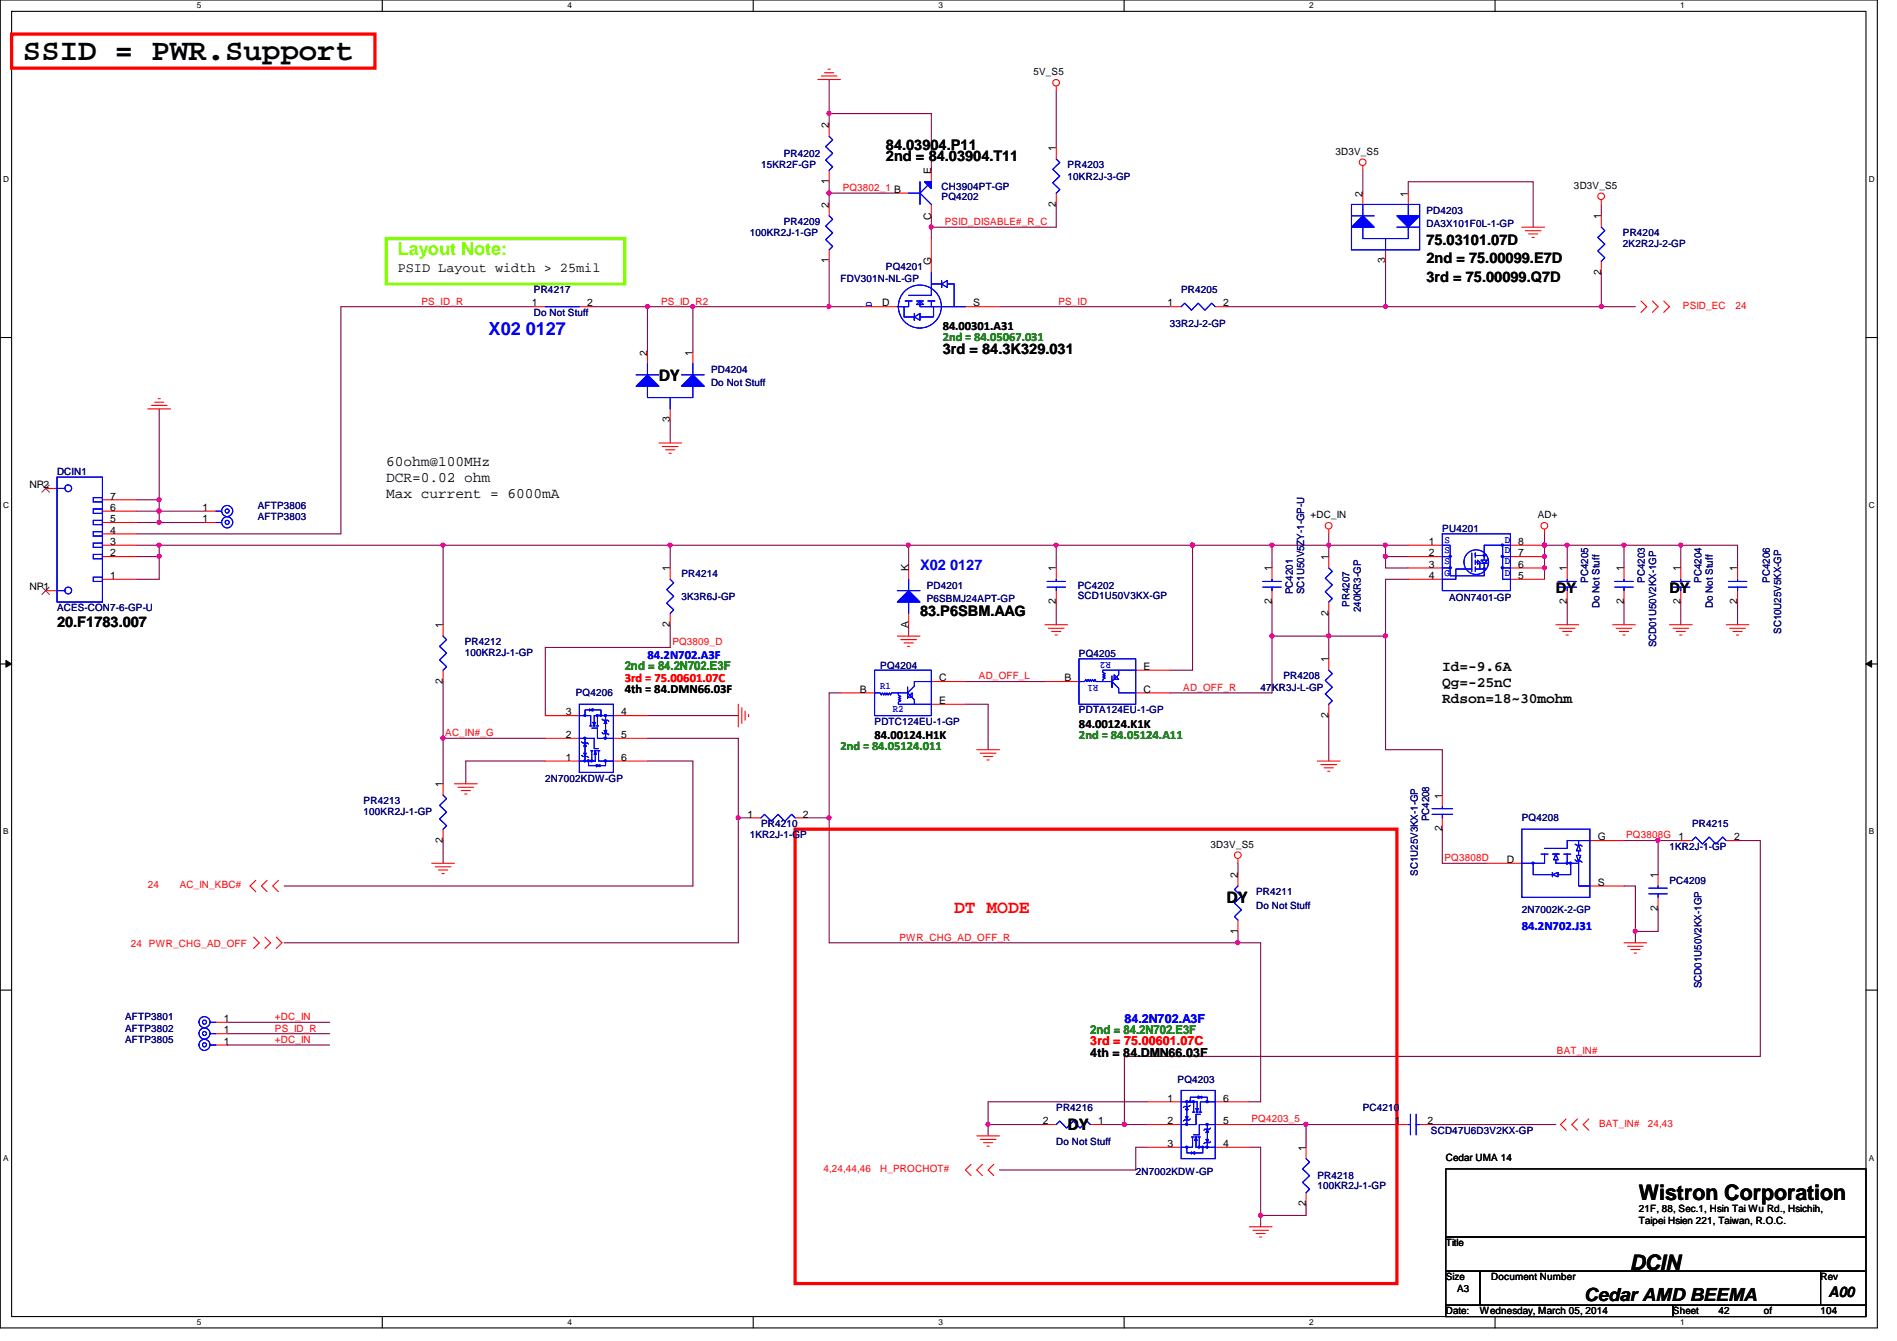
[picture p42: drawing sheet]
<svg xmlns="http://www.w3.org/2000/svg" width="297mm" height="210mm" viewBox="0 0 297 210" stroke-linecap="round" stroke-linejoin="round" font-family="sans-serif">
<defs><g id="words">
<text font-size="4.8" x="3.6" y="9.4">SSID = PWR.Support</text>
<g font-size="3.3">
<text x="256.6" y="187.9">Wistron Corporation</text>
<text x="255.2" y="198.8">DCIN</text>
</g>
<text font-size="2.8" fill="#80ff00" x="62.3" y="40">Layout Note:</text>
<text font-size="2.8" fill="#00f" x="76.5" y="52.4">X02 0127</text>
<g font-size="2.8">
<text x="103.2" y="59.6">DY</text>
<text x="192.1" y="141.4">DY</text>
<text x="167.2" y="177">DY</text>
<text x="248.1" y="203.7">Cedar AMD BEEMA</text>
</g>
<text font-size="2.8" fill="#f00" x="149.4" y="142.8">DT MODE</text>
<g font-size="2.3">
<text x="138.7" y="23.5">84.03904.P11</text>
<text x="138.7" y="25.2">2nd = 84.03904.T11</text>
<text x="223.3" y="38.4">75.03101.07D</text>
<text x="223.3" y="41.2">2nd = 75.00099.E7D</text>
<text x="223.3" y="44.1">3rd = 75.00099.Q7D</text>
<text x="147.6" y="55.5">3rd = 84.3K329.031</text>
<text x="60.5" y="73">60ohm@100MHz</text>
<text x="60.5" y="75.5">DCR=0.02 ohm</text>
<text x="60.5" y="78">Max current = 6000mA</text>
<text x="243.6" y="92.8">DY</text>
<text x="261.4" y="92.8">DY</text>
<text x="8.9" y="98.1">20.F1783.007</text>
<text x="144.1" y="96.4">83.P6SBM.AAG</text>
<text x="225.8" y="105">Id=-9.6A</text>
<text x="225.8" y="107.5">Qg=-25nC</text>
<text x="225.8" y="110.1">Rdson=18~30mohm</text>
<text x="286.3" y="203">A00</text>
</g>
<text font-size="2.3" fill="#00f" x="144.1" y="89.2">X02 0127</text>
<text font-size="2.1" x="62.3" y="42.5">PSID Layout width &gt; 25mil</text>
<g font-size="1.9">
<text x="147.6" y="51.6">84.00301.A31</text>
<text x="97.8" y="108.5">4th = 84.DMN66.03F</text>
<text x="168.9" y="113.9">84.00124.K1K</text>
<text x="136.9" y="115.7">84.00124.H1K</text>
<text x="170.7" y="165.4">4th = 84.DMN66.03F</text>
</g>
<g font-size="1.9" fill="#008000">
<text x="147.6" y="53.4">2nd = 84.05067.031</text>
<text x="97.8" y="104.9">2nd = 84.2N702.E3F</text>
<text x="131.6" y="117.4">2nd = 84.05124.011</text>
<text x="168.9" y="115.7">2nd = 84.05124.A11</text>
<text x="170.7" y="161.8">2nd = 84.2N702.E3F</text>
</g>
<g font-size="1.9" fill="#f00">
<text x="97.8" y="106.8">3rd = 75.00601.07C</text>
<text x="170.7" y="163.6">3rd = 75.00601.07C</text>
</g>
<g font-size="1.9" fill="#00f">
<text x="101.4" y="103.2">84.2N702.A3F</text>
<text x="238.3" y="145.5">84.2N702.J31</text>
<text x="176.1" y="160.1">84.2N702.A3F</text>
</g>
<g font-size="1.6">
<text x="161.8" y="11.8">5V_S5</text>
<text x="129.8" y="20.1" transform="rotate(-90 129.8 20.1)">2</text>
<text x="165.4" y="23.7" transform="rotate(-90 165.4 23.7)">1</text>
<text x="129.8" y="28.8" transform="rotate(-90 129.8 28.8)">1</text>
<text x="145.8" y="27.2" transform="rotate(-90 145.8 27.2)">E</text>
<text x="209.1" y="24.2">3D3V_S5</text>
<text x="246.5" y="29.5">3D3V_S5</text>
<text x="129.8" y="32.6" transform="rotate(-90 129.8 32.6)">2</text>
<text x="145.8" y="34.4" transform="rotate(-90 145.8 34.4)">C</text>
<text x="165.4" y="32.3" transform="rotate(-90 165.4 32.3)">2</text>
<text x="213.4" y="30.8" transform="rotate(-90 213.4 30.8)">2</text>
<text x="220.5" y="30.8" transform="rotate(-90 220.5 30.8)">1</text>
<text x="250.7" y="34.3" transform="rotate(-90 250.7 34.3)">1</text>
<text x="129.8" y="41.2" transform="rotate(-90 129.8 41.2)">1</text>
<text x="145.8" y="41.4" transform="rotate(-90 145.8 41.4)">G</text>
<text x="216.9" y="41.2" transform="rotate(-90 216.9 41.2)">3</text>
<text x="83.3" y="48">1</text>
<text x="91.9" y="48">2</text>
<text x="138.1" y="48">D</text>
<text x="152.4" y="48">S</text>
<text x="182.8" y="48">1</text>
<text x="191.5" y="48">2</text>
<text x="250.7" y="43" transform="rotate(-90 250.7 43)">2</text>
<text x="101.3" y="55.7" transform="rotate(-90 101.3 55.7)">2</text>
<text x="108.5" y="55.7" transform="rotate(-90 108.5 55.7)">1</text>
<text x="104.9" y="66.1" transform="rotate(-90 104.9 66.1)">3</text>
<text x="4.6" y="76.4">NP2</text>
<text x="17.3" y="83.5">4</text>
<text x="17.3" y="81.7">5</text>
<text x="17.3" y="80">6</text>
<text x="17.3" y="78.2">7</text>
<text x="31.7" y="80">1</text>
<text x="31.7" y="81.7">1</text>
<text x="205.2" y="81.1">+DC_IN</text>
<text x="240.8" y="81.1">AD+</text>
<text x="17.3" y="87.1">2</text>
<text x="17.3" y="85.3">3</text>
<text x="104.9" y="89.5" transform="rotate(-90 104.9 89.5)">1</text>
<text x="142.2" y="89.5" transform="rotate(-90 142.2 89.5)">K</text>
<text x="165.4" y="89.5" transform="rotate(-90 165.4 89.5)">1</text>
<text x="199.1" y="89.5" transform="rotate(-90 199.1 89.5)">1</text>
<text x="208" y="87.7" transform="rotate(-90 208 87.7)">1</text>
<text x="223.7" y="85.3">1</text>
<text x="223.7" y="87.1">2</text>
<text x="223.7" y="88.9">3</text>
<text x="237.7" y="88.9">6</text>
<text x="237.7" y="87.1">7</text>
<text x="237.7" y="85.3">8</text>
<text x="245.4" y="89.5" transform="rotate(-90 245.4 89.5)">1</text>
<text x="254.3" y="89.5" transform="rotate(-90 254.3 89.5)">1</text>
<text x="263.1" y="89.5" transform="rotate(-90 263.1 89.5)">1</text>
<text x="272" y="89.5" transform="rotate(-90 272 89.5)">1</text>
<text x="4.6" y="92.4">NP1</text>
<text x="17.3" y="90.6">1</text>
<text x="165.4" y="94.6" transform="rotate(-90 165.4 94.6)">2</text>
<text x="199.1" y="94.6" transform="rotate(-90 199.1 94.6)">2</text>
<text x="223.7" y="90.6">4</text>
<text x="237.7" y="90.6">5</text>
<text x="245.4" y="94.6" transform="rotate(-90 245.4 94.6)">2</text>
<text x="254.3" y="94.6" transform="rotate(-90 254.3 94.6)">2</text>
<text x="263.1" y="94.6" transform="rotate(-90 263.1 94.6)">2</text>
<text x="272" y="94.6" transform="rotate(-90 272 94.6)">2</text>
<text x="69.3" y="98.3" transform="rotate(-90 69.3 98.3)">1</text>
<text x="104.9" y="98.1" transform="rotate(-90 104.9 98.1)">2</text>
<text x="142.2" y="98.3" transform="rotate(-90 142.2 98.3)">A</text>
<text x="208" y="96.4" transform="rotate(-90 208 96.4)">2</text>
<text x="69.3" y="107" transform="rotate(-90 69.3 107)">2</text>
<text x="147.1" y="106.6">C</text>
<text x="166.7" y="106.6">B</text>
<text x="179.1" y="104.9">E</text>
<text x="208" y="103.7" transform="rotate(-90 208 103.7)">1</text>
<text x="88.6" y="112">3</text>
<text x="97.3" y="112">4</text>
<text x="134.7" y="108.4">B</text>
<text x="147.1" y="110.2">E</text>
<text x="179.1" y="108.4">C</text>
<text x="208" y="112.4" transform="rotate(-90 208 112.4)">2</text>
<text x="88.6" y="119.1">1</text>
<text x="88.6" y="115.5">2</text>
<text x="97.3" y="115.5">5</text>
<text x="97.3" y="119.1">6</text>
<text x="69.3" y="123.2" transform="rotate(-90 69.3 123.2)">1</text>
<text x="225.8" y="125" transform="rotate(-90 225.8 125)">1</text>
<text x="69.3" y="131.9" transform="rotate(-90 69.3 131.9)">2</text>
<text x="117" y="128">1</text>
<text x="125.7" y="128">2</text>
<text x="225.8" y="130.1" transform="rotate(-90 225.8 130.1)">2</text>
<text x="250.2" y="131.5">G</text>
<text x="262.8" y="131.5">1</text>
<text x="271.5" y="131.5">2</text>
<text x="189.6" y="132.7">3D3V_S5</text>
<text x="193.8" y="137.5" transform="rotate(-90 193.8 137.5)">2</text>
<text x="235.9" y="135.1">D</text>
<text x="259.6" y="137.5" transform="rotate(-90 259.6 137.5)">1</text>
<text x="250.2" y="138.6">S</text>
<text x="259.6" y="142.6" transform="rotate(-90 259.6 142.6)">2</text>
<text x="193.8" y="146.1" transform="rotate(-90 193.8 146.1)">1</text>
<text x="35" y="161.8">1</text>
<text x="35" y="160">1</text>
<text x="35" y="163.5">1</text>
<text x="182.8" y="172.4">1</text>
<text x="191.5" y="172.4">6</text>
<text x="163.3" y="176">2</text>
<text x="172" y="176">1</text>
<text x="182.8" y="176">2</text>
<text x="182.8" y="179.5">3</text>
<text x="191.5" y="179.5">4</text>
<text x="191.5" y="176">5</text>
<text x="218.4" y="176">1</text>
<text x="223.5" y="176">2</text>
<text x="204.5" y="180.1" transform="rotate(-90 204.5 180.1)">1</text>
<text x="226.4" y="181.7">Cedar UMA 14</text>
<text x="204.5" y="188.8" transform="rotate(-90 204.5 188.8)">2</text>
<text x="256.6" y="189.7">21F, 88, Sec.1, Hsin Tai Wu Rd., Hsichih,</text>
<text x="256.6" y="191.6">Taipei Hsien 221, Taiwan, R.O.C.</text>
<text x="226.4" y="195.1">Title</text>
<text x="226.4" y="200.4">Size</text>
<text x="228.2" y="202.2">A3</text>
<text x="233.5" y="200.4">Document Number</text>
<text x="285.1" y="200.4">Rev</text>
<text x="226.4" y="205.7">Date:</text>
<text x="231.7" y="205.7">Wednesday, March 05, 2014</text>
<text x="262" y="205.7">Sheet</text>
<text x="269.1" y="205.7">42</text>
<text x="276.2" y="205.7">of</text>
<text x="285.1" y="205.7">104</text>
</g>
<g font-size="1.6" fill="#000080">
<text x="119.2" y="26.3">15KR2F-GP</text>
<text x="122.7" y="24.6">PR4202</text>
<text x="147.4" y="29.7">CH3904PT-GP</text>
<text x="167.2" y="26.3">PR4203</text>
<text x="167.2" y="28.1">10KR2J-3-GP</text>
<text x="122.7" y="35.2">PR4209</text>
<text x="147.4" y="31.3">PQ4202</text>
<text x="223.3" y="33.4">PD4203</text>
<text x="223.3" y="35.6">DA3X101F0L-1-GP</text>
<text x="117.4" y="37">100KR2J-1-GP</text>
<text x="254.1" y="37">PR4204</text>
<text x="254.1" y="38.6">2K2R2J-2-GP</text>
<text x="83.6" y="45.9">PR4217</text>
<text x="131.6" y="44.1">FDV301N-NL-GP</text>
<text x="138.7" y="42.3">PQ4201</text>
<text x="185" y="45.9">PR4205</text>
<text x="83.6" y="49.4">Do Not Stuff</text>
<text x="183.2" y="51.2">33R2J-2-GP</text>
<text x="111.3" y="58.3">PD4204</text>
<text x="111.3" y="60.5">Do Not Stuff</text>
<text x="8.9" y="74.3">DCIN1</text>
<text x="40.4" y="79.7">AFTP3806</text>
<text x="40.4" y="81.4">AFTP3803</text>
<text x="225.8" y="83.2">PU4201</text>
<text x="8.9" y="95.7">ACES-CON7-6-GP-U</text>
<text x="106.7" y="90.3">PR4214</text>
<text x="106.7" y="93.9">3K3R6J-GP</text>
<text x="145.1" y="92.1">PD4201</text>
<text x="145.1" y="94.2">P6SBMJ24APT-GP</text>
<text x="168.8" y="92.1">PC4202</text>
<text x="168.8" y="93.7">SCD1U50V3KX-GP</text>
<text x="202.4" y="93" transform="rotate(-90 202.4 93)">PC4201</text>
<text x="204.2" y="93" transform="rotate(-90 204.2 93)">SC1U50V5ZY-1-GP-U</text>
<text x="211.3" y="95" transform="rotate(-90 211.3 95)">PR4207</text>
<text x="213.1" y="95.8" transform="rotate(-90 213.1 95.8)">240KR3-GP</text>
<text x="226.9" y="94.1">AON7401-GP</text>
<text x="248.7" y="91.2" transform="rotate(-90 248.7 91.2)">PC4205</text>
<text x="250.4" y="95.1" transform="rotate(-90 250.4 95.1)">Do Not Stuff</text>
<text x="257.6" y="91.2" transform="rotate(-90 257.6 91.2)">PC4203</text>
<text x="266.4" y="91.2" transform="rotate(-90 266.4 91.2)">PC4204</text>
<text x="268.2" y="95.1" transform="rotate(-90 268.2 95.1)">Do Not Stuff</text>
<text x="277.1" y="91.2" transform="rotate(-90 277.1 91.2)">PC4206</text>
<text x="72.8" y="101">PR4212</text>
<text x="259.3" y="101.3" transform="rotate(-90 259.3 101.3)">SCD01U50V2KX-1GP</text>
<text x="278.9" y="99.2" transform="rotate(-90 278.9 99.2)">SC10U25V5KX-GP</text>
<text x="72.8" y="102.6">100KR2J-1-GP</text>
<text x="137.8" y="104.7">PQ4204</text>
<text x="168.9" y="102.8">PQ4205</text>
<text x="201" y="106.3">PR4208</text>
<text x="90.2" y="109">PQ4206</text>
<text x="136.9" y="113.5">PDTC124EU-1-GP</text>
<text x="168.9" y="111.7">PDTA124EU-1-GP</text>
<text x="197.4" y="108.1">47KR3J-L-GP</text>
<text x="56.9" y="125.9">PR4213</text>
<text x="85.4" y="122.3">2N7002KDW-GP</text>
<text x="56.9" y="127.5">100KR2J-1-GP</text>
<text x="117.4" y="131.2">1KR2J-1-GP</text>
<text x="119.2" y="129.5">PR4210</text>
<text x="223.8" y="128.6" transform="rotate(-90 223.8 128.6)">PC4208</text>
<text x="238.3" y="128.6">PQ4208</text>
<text x="265" y="129.5">PR4215</text>
<text x="222" y="137.1" transform="rotate(-90 222 137.1)">SC1U25V3KX-1-GP</text>
<text x="261.4" y="133">1KR2J-1-GP</text>
<text x="196.7" y="140.1">PR4211</text>
<text x="196.7" y="142.2">Do Not Stuff</text>
<text x="238.3" y="143">2N7002K-2-GP</text>
<text x="261.4" y="138.3">PC4209</text>
<text x="266.4" y="154.7" transform="rotate(-90 266.4 154.7)">SCD01U50V2KX-1GP</text>
<text x="19.6" y="161.5">AFTP3802</text>
<text x="19.6" y="159.7">AFTP3801</text>
<text x="19.6" y="163.2">AFTP3805</text>
<text x="165.4" y="173.9">PR4216</text>
<text x="184.4" y="169.5">PQ4203</text>
<text x="213.4" y="173.9">PC4210</text>
<text x="165.4" y="179.2">Do Not Stuff</text>
<text x="224.1" y="177.5">SCD47U6D3V2KX-GP</text>
<text x="177.8" y="183.9">2N7002KDW-GP</text>
<text x="206.3" y="184.6">PR4218</text>
<text x="206.3" y="186.2">100KR2J-1-GP</text>
</g>
<g font-size="1.6" fill="#f00">
<text x="131.9" y="29.9">PQ3802_1 B</text>
<text x="148" y="35.2">PSID_DISABLE#_R_C</text>
<text x="66" y="47.7">PS_ID_R</text>
<text x="103.5" y="47.7">PS_ID_R2</text>
<text x="165.7" y="47.7">PS_ID</text>
<text x="263.5" y="48.4">PSID_EC</text>
<text x="271.7" y="48.4">24</text>
<text x="105.3" y="101">PQ3809_D</text>
<text x="153.3" y="106.3">AD_OFF_L</text>
<text x="185.3" y="108.1">AD_OFF_R</text>
<text x="69.7" y="115.2">AC_IN#_G</text>
<text x="254.6" y="131.2">PQ3808G</text>
<text x="226.2" y="134.8">PQ3808D</text>
<text x="23.2" y="139.1">24</text>
<text x="28.1" y="139.1">AC_IN_KBC#</text>
<text x="20.5" y="148.3">24 PWR_CHG_AD_OFF</text>
<text x="140.8" y="147.2">PWR_CHG_AD_OFF_R</text>
<text x="43" y="161.5">PS_ID_R</text>
<text x="43" y="159.7">+DC_IN</text>
<text x="43" y="163.2">+DC_IN</text>
<text x="243.8" y="165">BAT_IN#</text>
<text x="196" y="175.7">PQ4203_5</text>
<text x="250.4" y="176.4">BAT_IN#</text>
<text x="258" y="176.4">24,43</text>
<text x="128.9" y="183.5">4,24,44,46</text>
<text x="137.8" y="183.5">H_PROCHOT#</text>
</g>
<g font-size="1.6" fill="#00f">
<text x="136.5" y="48" transform="rotate(-90 136.5 48)">D</text>
<text x="226.2" y="85">S</text>
<text x="226.2" y="86.6">S</text>
<text x="226.2" y="88.3">S</text>
<text x="235.6" y="88.3">D</text>
<text x="235.6" y="86.6">D</text>
<text x="235.6" y="85">D</text>
<text x="226.2" y="90.1">G</text>
<text x="235.6" y="90.1">D</text>
<text x="137.8" y="107.9">R1</text>
<text x="172" y="107.1" transform="rotate(180 172 107.1)">R1</text>
<text x="173.9" y="103.6" transform="rotate(180 173.9 103.6)">R2</text>
<text x="139.8" y="111.5">R2</text>
</g>
<g font-size="1.3">
<text x="30.8" y="1.3">5</text>
<text x="88.9" y="1.3">4</text>
<text x="146.9" y="1.3">3</text>
<text x="205" y="1.3">2</text>
<text x="263.1" y="1.3">1</text>
<text x=".5" y="28.4">D</text>
<text x="292.6" y="28.4">D</text>
<text x=".5" y="79.5">C</text>
<text x="292.6" y="79.5">C</text>
<text x=".5" y="130.6">B</text>
<text x="292.6" y="130.6">B</text>
<text x=".5" y="181.7">A</text>
<text x="292.6" y="181.7">A</text>
<text x="30.8" y="207.4">5</text>
<text x="88.9" y="207.4">4</text>
<text x="146.9" y="207.4">3</text>
<text x="205" y="207.4">2</text>
<text x="263.1" y="207.4">1</text>
</g>
</g></defs>
<path d="M0 0h294v207.9h-294zM1.8 1.8h290.4v204.3h-290.4z" fill="none" stroke="#000" stroke-width=".17"/>
<g fill="#fff">
<path d="M30.8 .2h.7v1.4h-.7z"/>
<path d="M30.8 206.2h.7v1.4h-.7z"/>
</g>
<path d="M59.9 0v1.8M59.9 206.1v1.8" fill="none" stroke="#000" stroke-width=".17"/>
<g fill="#fff">
<path d="M88.9 .2h.6v1.4h-.6z"/>
<path d="M88.9 206.2h.6v1.4h-.6z"/>
</g>
<path d="M117.9 0v1.8M117.9 206.1v1.8" fill="none" stroke="#000" stroke-width=".17"/>
<g fill="#fff">
<path d="M146.9 .2h.7v1.4h-.7z"/>
<path d="M146.9 206.2h.7v1.4h-.7z"/>
</g>
<path d="M176 0v1.8M176 206.1v1.8" fill="none" stroke="#000" stroke-width=".17"/>
<g fill="#fff">
<path d="M205 .2h.7v1.4h-.7z"/>
<path d="M205 206.2h.7v1.4h-.7z"/>
</g>
<path d="M234.1 0v1.8M234.1 206.1v1.8" fill="none" stroke="#000" stroke-width=".17"/>
<g fill="#fff">
<path d="M263.1 .2h.7v1.4h-.7z"/>
<path d="M263.1 206.2h.7v1.4h-.7z"/>
<path d="M.5 27.3h.9v1.4h-.9z"/>
<path d="M292.6 27.3h.9v1.4h-.9z"/>
<path d="M.5 78.4h.9v1.4h-.9z"/>
<path d="M292.6 78.4h.9v1.4h-.9z"/>
</g>
<path d="M0 52.8h1.8M292.2 52.8h1.8" fill="none" stroke="#000" stroke-width=".17"/>
<g fill="#fff">
<path d="M.5 129.5h.8v1.4h-.8z"/>
<path d="M292.6 129.5h.9v1.4h-.9z"/>
</g>
<path d="M0 103.9h1.8M292.2 103.9h1.8" fill="none" stroke="#000" stroke-width=".17"/>
<path d="M.9 103.4l.9 .5-.9 .5zM292.2 103.9l.9-.5v1z" fill="#000"/>
<path d="M.9 103.4l.9 .5-.9 .5zM292.2 103.9l.9-.5v1z" fill="none" stroke="#000" stroke-width=".16"/>
<g fill="#fff">
<path d="M.5 180.5h.8v1.4h-.8z"/>
<path d="M292.6 180.5h.9v1.4h-.9z"/>
</g>
<path d="M0 155h1.8M292.2 155h1.8" fill="none" stroke="#000" stroke-width=".17"/>
<path d="M24.9 80h7.1" fill="none" stroke="#800040" stroke-width=".17"/>
<circle cx="24.9" cy="80" r=".32" fill="#f0f"/>
<circle cx="24.9" cy="80" r=".32" fill="none" stroke="#f0f" stroke-width=".17"/>
<path d="M108.5 119.1v19.6M35.6 163.6h16M218.7 176h-14.2v3.6" fill="none" stroke="#800040" stroke-width=".17"/>
<circle cx="204.5" cy="176" r=".32" fill="#f0f"/>
<circle cx="204.5" cy="176" r=".32" fill="none" stroke="#f0f" stroke-width=".17"/>
<g fill="none" stroke="#800040" stroke-width=".17">
<path d="M24.9 64v14.2M104.9 65.8v3.5M69.4 85.3v12.5M104.9 97.8v3.5h-19.5v10.7M69.4 106.7v8.9h16M101.4 119.1h7.1M115.6 115.6v32M44.5 138.7h64M69.4 131.6v3.5M35.6 161.8h16M35.6 160h16M197.4 179.6v10.6h7.1v-1.7"/>
<path d="M224.1 176h19.5"/>
</g>
<circle cx="115.6" cy="128" r=".32" fill="#f0f"/>
<circle cx="115.6" cy="128" r=".32" fill="none" stroke="#f0f" stroke-width=".17"/>
<path d="M69.4 115.6v7.1M85.4 119.1h-12.5v3.6" fill="none" stroke="#800040" stroke-width=".17"/>
<circle cx="69.4" cy="115.5" r=".32" fill="#f0f"/>
<circle cx="69.4" cy="115.5" r=".32" fill="none" stroke="#f0f" stroke-width=".17"/>
<path d="M24.9 81.8h7.1M24.9 85.3h44.5M101.4 112h14.2M101.4 115.6h14.2M129.8 108.5v19.5h-3.5M115.6 128h1.8M44.5 147.6h71.1" fill="none" stroke="#800040" stroke-width=".17"/>
<circle cx="24.9" cy="81.8" r=".32" fill="#f0f"/>
<circle cx="24.9" cy="81.8" r=".32" fill="none" stroke="#f0f" stroke-width=".17"/>
<path d="M108.5 48h21.3M272.1 131.6h3.5" fill="none" stroke="#800040" stroke-width=".17"/>
<circle cx="129.8" cy="48" r=".32" fill="#f0f"/>
<circle cx="129.8" cy="48" r=".32" fill="none" stroke="#f0f" stroke-width=".17"/>
<path d="M165.4 14.2v8.9M129.8 30.2v1.8M165.4 35.6h-19.6v1.7M250.7 32v1.8M53.4 48h30.2M250.7 42.7v5.3M21.4 78.2h3.5M272.1 94.2v3.6M272.1 85.3v3.6M163.6 176h-8.9v1.8" fill="none" stroke="#800040" stroke-width=".17"/>
<circle cx="145.8" cy="35.5" r=".32" fill="#f0f"/>
<circle cx="145.8" cy="35.5" r=".32" fill="none" stroke="#f0f" stroke-width=".17"/>
<path d="M129.8 12.4v7.2M145.8 17.8v8.9M129.8 30.2h10.7M165.4 32v3.6M129.8 40.9v7.1h5.4M217 40.9v7.1h-24.9" fill="none" stroke="#800040" stroke-width=".17"/>
<circle cx="129.8" cy="30.2" r=".32" fill="#f0f"/>
<circle cx="129.8" cy="30.2" r=".32" fill="none" stroke="#f0f" stroke-width=".17"/>
<path d="M129.8 17.8h16M156.5 48h26.7" fill="none" stroke="#800040" stroke-width=".17"/>
<circle cx="129.8" cy="17.8" r=".32" fill="#f0f"/>
<circle cx="129.8" cy="17.8" r=".32" fill="none" stroke="#f0f" stroke-width=".17"/>
<path d="M199.2 99.6h8.9v3.5M208.1 96v3.6M254.3 85.3h8.9" fill="none" stroke="#800040" stroke-width=".17"/>
<circle cx="254.3" cy="85.3" r=".32" fill="#f0f"/>
<circle cx="254.3" cy="85.3" r=".32" fill="none" stroke="#f0f" stroke-width=".17"/>
<path d="M142.3 85.3h23.1" fill="none" stroke="#800040" stroke-width=".17"/>
<circle cx="142.3" cy="85.3" r=".32" fill="#f0f"/>
<circle cx="142.3" cy="85.3" r=".32" fill="none" stroke="#f0f" stroke-width=".17"/>
<path d="M129.8 28.4v1.8M250.7 48h5.4" fill="none" stroke="#800040" stroke-width=".17"/>
<circle cx="250.7" cy="48" r=".32" fill="#f0f"/>
<circle cx="250.7" cy="48" r=".32" fill="none" stroke="#f0f" stroke-width=".17"/>
<path d="M217 48h33.7" fill="none" stroke="#800040" stroke-width=".17"/>
<circle cx="216.9" cy="48" r=".32" fill="#f0f"/>
<circle cx="216.9" cy="48" r=".32" fill="none" stroke="#f0f" stroke-width=".17"/>
<path d="M208.1 99.6h8.9" fill="none" stroke="#800040" stroke-width=".17"/>
<circle cx="208" cy="99.5" r=".32" fill="#f0f"/>
<circle cx="208" cy="99.5" r=".32" fill="none" stroke="#f0f" stroke-width=".17"/>
<path d="M241.8 88.9v1.8" fill="none" stroke="#800040" stroke-width=".17"/>
<circle cx="241.8" cy="88.9" r=".32" fill="#f0f"/>
<circle cx="241.8" cy="88.9" r=".32" fill="none" stroke="#f0f" stroke-width=".17"/>
<path d="M241.8 87.1v1.8" fill="none" stroke="#800040" stroke-width=".17"/>
<circle cx="241.8" cy="87.1" r=".32" fill="#f0f"/>
<circle cx="241.8" cy="87.1" r=".32" fill="none" stroke="#f0f" stroke-width=".17"/>
<path d="M199.2 94.2v5.4M208.1 83.6v1.7M220.5 87.1h-3.5v1.8M254.3 94.2v3.6M254.3 85.3v3.6M263.2 94.2v3.6M263.2 85.3v3.6" fill="none" stroke="#800040" stroke-width=".17"/>
<circle cx="216.9" cy="87.1" r=".32" fill="#f0f"/>
<circle cx="216.9" cy="87.1" r=".32" fill="none" stroke="#f0f" stroke-width=".17"/>
<path d="M165.4 85.3v3.6M186.7 85.3h12.5v3.6" fill="none" stroke="#800040" stroke-width=".17"/>
<circle cx="186.7" cy="85.3" r=".32" fill="#f0f"/>
<circle cx="186.7" cy="85.3" r=".32" fill="none" stroke="#f0f" stroke-width=".17"/>
<path d="M241.8 85.3h3.6" fill="none" stroke="#800040" stroke-width=".17"/>
<circle cx="241.8" cy="85.3" r=".32" fill="#f0f"/>
<circle cx="241.8" cy="85.3" r=".32" fill="none" stroke="#f0f" stroke-width=".17"/>
<path d="M208.1 85.3v1.8M217 88.9h3.5M217 90.7h3.5M245.4 94.2v3.6M254.3 85.3h-8.9v3.6" fill="none" stroke="#800040" stroke-width=".17"/>
<circle cx="245.4" cy="85.3" r=".32" fill="#f0f"/>
<circle cx="245.4" cy="85.3" r=".32" fill="none" stroke="#f0f" stroke-width=".17"/>
<path d="M92.5 48h8.9v7.1M165.4 94.2v3.6M208.1 85.3h8.9v1.8M241.8 83.6v1.7" fill="none" stroke="#800040" stroke-width=".17"/>
<circle cx="216.9" cy="87.1" r=".32" fill="#f0f"/>
<circle cx="216.9" cy="87.1" r=".32" fill="none" stroke="#f0f" stroke-width=".17"/>
<circle cx="216.9" cy="85.3" r=".32" fill="#f0f"/>
<circle cx="216.9" cy="85.3" r=".32" fill="none" stroke="#f0f" stroke-width=".17"/>
<path d="M217 85.3h3.5M241.8 85.3v1.8" fill="none" stroke="#800040" stroke-width=".17"/>
<circle cx="241.8" cy="85.3" r=".32" fill="#f0f"/>
<circle cx="241.8" cy="85.3" r=".32" fill="none" stroke="#f0f" stroke-width=".17"/>
<path d="M263.2 85.3h8.9" fill="none" stroke="#800040" stroke-width=".17"/>
<circle cx="263.2" cy="85.3" r=".32" fill="#f0f"/>
<circle cx="263.2" cy="85.3" r=".32" fill="none" stroke="#f0f" stroke-width=".17"/>
<path d="M199.2 85.3h8.9" fill="none" stroke="#800040" stroke-width=".17"/>
<circle cx="208" cy="85.3" r=".32" fill="#f0f"/>
<circle cx="208" cy="85.3" r=".32" fill="none" stroke="#f0f" stroke-width=".17"/>
<circle cx="199.2" cy="85.3" r=".32" fill="#f0f"/>
<circle cx="199.2" cy="85.3" r=".32" fill="none" stroke="#f0f" stroke-width=".17"/>
<path d="M104.9 85.3h37.4" fill="none" stroke="#800040" stroke-width=".17"/>
<circle cx="104.9" cy="85.3" r=".32" fill="#f0f"/>
<circle cx="104.9" cy="85.3" r=".32" fill="none" stroke="#f0f" stroke-width=".17"/>
<path d="M213.4 26.7v3.5M220.5 30.2v-1.8h19.6v7.2M108.5 48v7.1M142.3 85.3v3.6M142.3 97.8v1.8M151.2 106.7h12.4M151.2 110.2h3.5v7.1M183.2 108.5h16M208.1 112v7.1" fill="none" stroke="#800040" stroke-width=".17"/>
<circle cx="108.5" cy="48" r=".32" fill="#f0f"/>
<circle cx="108.5" cy="48" r=".32" fill="none" stroke="#f0f" stroke-width=".17"/>
<path d="M101.4 48h7.1" fill="none" stroke="#800040" stroke-width=".17"/>
<circle cx="101.4" cy="48" r=".32" fill="#f0f"/>
<circle cx="101.4" cy="48" r=".32" fill="none" stroke="#f0f" stroke-width=".17"/>
<path d="M104.9 85.3v3.6M217 99.6v17.7M129.8 108.5h1.8" fill="none" stroke="#800040" stroke-width=".17"/>
<circle cx="216.9" cy="99.5" r=".32" fill="#f0f"/>
<circle cx="216.9" cy="99.5" r=".32" fill="none" stroke="#f0f" stroke-width=".17"/>
<path d="M165.4 85.3h21.3" fill="none" stroke="#800040" stroke-width=".17"/>
<circle cx="165.4" cy="85.3" r=".32" fill="#f0f"/>
<circle cx="165.4" cy="85.3" r=".32" fill="none" stroke="#f0f" stroke-width=".17"/>
<path d="M199.2 99.6v8.9" fill="none" stroke="#800040" stroke-width=".17"/>
<circle cx="199.2" cy="99.5" r=".32" fill="#f0f"/>
<circle cx="199.2" cy="99.5" r=".32" fill="none" stroke="#f0f" stroke-width=".17"/>
<path d="M186.7 85.3v19.6" fill="none" stroke="#800040" stroke-width=".17"/>
<circle cx="186.7" cy="85.3" r=".32" fill="#f0f"/>
<circle cx="186.7" cy="85.3" r=".32" fill="none" stroke="#f0f" stroke-width=".17"/>
<path d="M145.8 33.8v1.8M69.4 85.3h35.5M183.2 104.9h3.5" fill="none" stroke="#800040" stroke-width=".17"/>
<circle cx="69.4" cy="85.3" r=".32" fill="#f0f"/>
<circle cx="69.4" cy="85.3" r=".32" fill="none" stroke="#f0f" stroke-width=".17"/>
<path d="M53.4 48v35.6h-32M24.9 78.2v1.8h-3.5" fill="none" stroke="#800040" stroke-width=".17"/>
<circle cx="24.9" cy="80" r=".32" fill="#f0f"/>
<circle cx="24.9" cy="80" r=".32" fill="none" stroke="#f0f" stroke-width=".17"/>
<circle cx="24.9" cy="78.2" r=".32" fill="#f0f"/>
<circle cx="24.9" cy="78.2" r=".32" fill="none" stroke="#f0f" stroke-width=".17"/>
<path d="M21.4 81.8h3.5M24.9 85.3v1.8" fill="none" stroke="#800040" stroke-width=".17"/>
<circle cx="24.9" cy="85.3" r=".32" fill="#f0f"/>
<circle cx="24.9" cy="85.3" r=".32" fill="none" stroke="#f0f" stroke-width=".17"/>
<path d="M21.4 87.1h3.5v3.6h-3.5M21.4 85.3h3.5" fill="none" stroke="#800040" stroke-width=".17"/>
<circle cx="24.9" cy="87.1" r=".32" fill="#f0f"/>
<circle cx="24.9" cy="87.1" r=".32" fill="none" stroke="#f0f" stroke-width=".17"/>
<path d="M24.9 80v1.8M193.8 135.1v1.8M254.3 131.6h5.3" fill="none" stroke="#800040" stroke-width=".17"/>
<circle cx="24.9" cy="80" r=".32" fill="#f0f"/>
<circle cx="24.9" cy="80" r=".32" fill="none" stroke="#f0f" stroke-width=".17"/>
<path d="M225.8 129.8v5.3h7.2M254.3 138.7h1.8v8.9M263.2 131.6h-3.6v5.3M275.6 131.6v33.8h-99.5" fill="none" stroke="#800040" stroke-width=".17"/>
<circle cx="259.6" cy="131.5" r=".32" fill="#f0f"/>
<circle cx="259.6" cy="131.5" r=".32" fill="none" stroke="#f0f" stroke-width=".17"/>
<path d="M259.6 142.2v3.6h-3.5" fill="none" stroke="#800040" stroke-width=".17"/>
<circle cx="256" cy="145.8" r=".32" fill="#f0f"/>
<circle cx="256" cy="145.8" r=".32" fill="none" stroke="#f0f" stroke-width=".17"/>
<path d="M193.8 147.6h3.6M156.5 183.1h21.3" fill="none" stroke="#800040" stroke-width=".17"/>
<circle cx="193.8" cy="147.5" r=".32" fill="#f0f"/>
<circle cx="193.8" cy="147.5" r=".32" fill="none" stroke="#f0f" stroke-width=".17"/>
<path d="M129.8 128v19.6" fill="none" stroke="#800040" stroke-width=".17"/>
<circle cx="129.8" cy="128" r=".32" fill="#f0f"/>
<circle cx="129.8" cy="128" r=".32" fill="none" stroke="#f0f" stroke-width=".17"/>
<path d="M217 117.3h8.8v7.2M197.4 190.2v1.8" fill="none" stroke="#800040" stroke-width=".17"/>
<circle cx="197.4" cy="190.2" r=".32" fill="#f0f"/>
<circle cx="197.4" cy="190.2" r=".32" fill="none" stroke="#f0f" stroke-width=".17"/>
<path d="M154.7 172.5h24.9M176.1 176h3.5M195.6 179.6h1.8" fill="none" stroke="#800040" stroke-width=".17"/>
<circle cx="176" cy="176" r=".32" fill="#f0f"/>
<circle cx="176" cy="176" r=".32" fill="none" stroke="#f0f" stroke-width=".17"/>
<path d="M193.8 145.8v1.8M197.4 147.6v24.9h-1.8M154.7 172.5v3.5M176.1 165.4v10.6M179.6 179.6h-1.8v3.5" fill="none" stroke="#800040" stroke-width=".17"/>
<circle cx="154.7" cy="176" r=".32" fill="#f0f"/>
<circle cx="154.7" cy="176" r=".32" fill="none" stroke="#f0f" stroke-width=".17"/>
<path d="M217 90.7v8.9M129.8 147.6h64M172.5 176h3.6M195.6 176h8.9" fill="none" stroke="#800040" stroke-width=".17"/>
<g fill="none" stroke="#f00" stroke-width=".17">
<path d="M128.1 12.4h3.5M128.6 11.9h2.5M129.1 11.4h1.5M129.7 10.8h.3M165.4 13.5v.7M213.4 26v.7M213.4 30.2v1.8M217 39.1v1.8M220.5 30.2v1.8M238.3 35.6h3.5M238.8 36.1h2.5M239.3 36.6h1.5"/>
<path d="M239.9 37.2h.3M250.7 31.3v.7M257 47.1l.8 .9-.8 .9M258.7 47.1l.9 .9-.9 .9M260.5 47.1l.9 .9-.9 .9M23.2 64h3.5M23.7 63.5h2.5M24.2 62.9h1.5M24.8 62.4h.3M103.2 69.3h3.5M103.7 69.9h2.5M104.2 70.4h1.5"/>
<path d="M104.8 71h.3M104.9 88.9v1.8M104.9 96v1.8M140.5 99.6h3.6M163.6 97.8h3.6M164.2 98.3h2.4M164.7 98.8h1.4M165.2 99.4h.4M208.1 82.8v.8M241.8 82.8v.8M243.6 97.8h3.6M244.2 98.3h2.4"/>
<path d="M244.7 98.8h1.4M245.2 99.4h.4M252.5 97.8h3.6M253.1 98.3h2.4M253.6 98.8h1.4M254.1 99.4h.4M254.3 88.9v1.8M254.3 92.5v1.7M261.4 97.8h3.6M262 98.3h2.4M262.5 98.8h1.4M263 99.4h.4"/>
<path d="M270.3 97.8h3.6M270.8 98.3h2.5M271.4 98.8h1.4M271.9 99.4h.3M115.6 110.2v3.6M116.2 110.8v2.4M116.7 111.3v1.4M117.2 111.8v.4M141.1 100.1h2.4M141.6 100.6h1.4M142.1 101.2h.3M152.9 117.3h3.6"/>
<path d="M153.5 117.9h2.5M154 118.4h1.4M154.6 119h.3M206.3 119.1h3.5M206.8 119.7h2.5M40 137.8l-.8 .9 .8 .9M41.8 137.8l-.9 .9 .9 .9M43.6 137.8l-.9 .9 .9 .9M67.6 135.1h3.6M68.2 135.7h2.4M68.7 136.2h1.4M69.2 136.7h.4"/>
<path d="M71.2 122.7h3.5M71.7 123.2h2.5M72.2 123.7h1.5M72.8 124.3h.3M193.8 134.4v.7M207.3 120.2h1.5M207.9 120.7h.3M259.6 136.9v1.8M39.7 146.7l.9 .9-.9 .9M41.5 146.7l.9 .9-.9 .9M43.3 146.7l.9 .9-.9 .9M254.3 147.6h3.5"/>
<path d="M254.8 148.1h2.5M255.4 148.6h1.4M255.9 149.2h.3M259.6 140.5v1.7M33.8 161.8h1.8M152.9 177.8h3.6M153.5 178.4h2.5M154 178.9h1.4M154.6 179.4h.3M245.2 175.1l-.9 .9 .9 .9M247 175.1l-.9 .9 .9 .9M248.8 175.1l-.9 .9 .9 .9"/>
<path d="M152.1 182.2l-.9 .9 .9 .9M153.8 182.2l-.9 .9 .9 .9M155.6 182.2l-.9 .9 .9 .9M195.6 192h3.6M196.2 192.6h2.4M196.7 193.1h1.4M197.2 193.6h.4"/>
<circle cx="165.4" cy="12.9" r=".52"/>
<circle cx="213.4" cy="25.4" r=".52"/>
<circle cx="250.7" cy="30.7" r=".52"/>
<circle cx="208" cy="82.3" r=".52"/>
<circle cx="241.8" cy="82.3" r=".52"/>
<circle cx="193.8" cy="133.9" r=".52"/>
</g>
<path d="M226.4 183h65.8v10.6h-65.8zM226.4 193.6h65.8v5.4h-65.8zM226.4 199h5.3v5.3h-5.3zM231.7 199h53.4v5.3h-53.4zM285.1 199h7.1v5.3h-7.1zM226.4 204.3h35.6v1.8h-35.6zM262 204.3h30.2v1.8h-30.2z" fill="none" stroke="#000" stroke-width=".17"/>
<path d="M1.8 5.3h56.9v5.4h-56.9zM124.5 129.8h94.2v71.1h-94.2z" fill="none" stroke="#f00" stroke-width=".51"/>
<path d="M60.5 37.3h37.3v7.1h-37.3z" fill="none" stroke="#80ff00" stroke-width=".51"/>
<g fill="none" stroke="#00f" stroke-width=".17">
<path d="M104.9 90.7l.6 .5-1.1 1.1 1.1 1-1.1 1.1 1.1 1.1-.6 .5M252.9 91h2.8M252.9 91.9h2.8M254.3 90.7v.3M254.3 91.9v.6M258.2 139h2.9M258.2 139.9h2.9M259.6 138.7v.3M259.6 139.9v.6M32.9 161.8h.9"/>
<circle cx="32" cy="161.8" r=".32"/>
<circle cx="32" cy="161.8" r=".87"/>
</g>
<path d="M213.4 33.8l1.8 1.8h-3.6z" fill="#00f"/>
<path d="M213.4 33.8l1.8 1.8h-3.6zM217 37.3v1.8M218.7 35.6h3.6M220.5 32v1.8M220.5 35.6v1.7h-7.1" fill="none" stroke="#00f" stroke-width=".17"/>
<path d="M218.7 33.8h3.6l-1.8 1.8z" fill="#00f"/>
<path d="M211.6 32h10.7v7.1h-10.7zM211.6 33.8h3.6M213.4 32v1.8M213.4 35.6v1.7M218.7 33.8h3.6l-1.8 1.8z" fill="none" stroke="#00f" stroke-width=".17"/>
<path d="M213.4 33.8l1.8 1.8h-3.6z" fill="#00f"/>
<path d="M213.4 33.8l1.8 1.8h-3.6zM217 37.3v1.8M218.7 35.6h3.6M220.5 32v1.8M220.5 35.6v1.7h-7.1" fill="none" stroke="#00f" stroke-width=".17"/>
<path d="M218.7 33.8h3.6l-1.8 1.8z" fill="#00f"/>
<g fill="none" stroke="#00f" stroke-width=".17">
<path d="M211.6 32h10.7v7.1h-10.7zM211.6 33.8h3.6M213.4 32v1.8M213.4 35.6v1.7M218.7 33.8h3.6l-1.8 1.8zM141.6 48v1.6h1.6v.5v-1M141.7 47.1h1.1M142.3 47.1v.9h-1.8M143.2 49.6l.9-.5v1zM143.5 47.7l.6-.6 .5 .6zM143.5 47.1h1.1M144.1 47.1v.9h1.7"/>
<path d="M145.3 47.1h1.1M145.8 47.1v.9h5.4M145.8 42.7v3.5h-3.5M146.2 48v1.6h-2.1M147.4 44.4l.9-.5v1.1zM147.4 43.9v1.1v-.6h-1.6M148.3 44.4h1.1v3.6M33.8 80h.9M225.8 88.9h1.3M225.8 87.1h1.3M225.8 85.3h1.3v4.8h5.3v-1M230.5 86.6v2.9"/>
<path d="M230.5 89.1h-2.5v1.6h-2.2M231 88.7v.8M231 88h.3M231.3 87.7l.4 .3-.4 .3zM231.9 88.2h1.1h-.6l.6-.5h-1.1l.5 .5v.9h-1.4M232.4 87h-1.4v-.4v.7M235.3 85.3v5.4h1.2M236.5 85.3h-4.1v2.4M165.4 176l.5-.5 1.1 1.1 1.1-1.1 1 1.1 1.1-1.1 .5 .5"/>
<circle cx="144" cy="48" r="3.4"/>
<circle cx="35.6" cy="80" r=".32"/>
<circle cx="35.6" cy="80" r=".87"/>
<circle cx="231.2" cy="88" r="1.93"/>
</g>
<g fill="none" stroke="#f00" stroke-width=".17">
<path d="M145.8 37.3v5.4M135.2 48h5.3M151.2 48h5.3M32 80h1.8M220.5 85.3h5.3M220.5 87.1h5.3M220.5 88.9h5.3M220.5 90.7h5.3M236.5 85.3h5.3M236.5 87.1h5.3M236.5 88.9h5.3M236.5 90.7h5.3"/>
<path d="M163.6 176h1.8M170.7 176h1.8"/>
</g>
<path d="M226.9 87h.3v.2h-.3z" fill-rule="evenodd" fill="#00f"/>
<path d="M226.9 87h.3v.2h-.3z" fill="none" stroke="#00f" stroke-width=".17"/>
<path d="M226.9 88.8h.3v.2h-.3z" fill-rule="evenodd" fill="#00f"/>
<path d="M226.9 88.8h.3v.2h-.3z" fill="none" stroke="#00f" stroke-width=".17"/>
<path d="M235.1 88.8h.3v.2h-.3z" fill-rule="evenodd" fill="#00f"/>
<path d="M235.1 88.8h.3v.2h-.3z" fill="none" stroke="#00f" stroke-width=".17"/>
<path d="M235.1 87h.3v.2h-.3z" fill-rule="evenodd" fill="#00f"/>
<path d="M225.8 83.6h10.7v8.9h-10.7zM231 87.7v.6M231.7 88v1.1M235.1 87h.3v.2h-.3zM235.3 88.9h1.2M235.3 87.1h1.2" fill="none" stroke="#00f" stroke-width=".17"/>
<path d="M235.1 85.2h.3v.2h-.3z" fill-rule="evenodd" fill="#00f"/>
<path d="M235.1 85.2h.3v.2h-.3z" fill="none" stroke="#00f" stroke-width=".17"/>
<path d="M232.3 86.8h.2v.2h-.2z" fill-rule="evenodd" fill="#00f"/>
<path d="M232.3 86.8h.2v.2h-.2z" fill="none" stroke="#00f" stroke-width=".17"/>
<path d="M232.3 88.9h.2v.2h-.2z" fill-rule="evenodd" fill="#00f"/>
<g fill="none" stroke="#00f" stroke-width=".17">
<path d="M225.8 88.9h1.3M225.8 87.1h1.3M225.8 85.3h1.3v4.8h5.3v-1M230.5 86.6v2.9M230.5 89.1h-2.5v1.6h-2.2M231 88.7v.8M231 88h.3M231.3 87.7l.4 .3-.4 .3zM231.9 88.2h1.1h-.6l.6-.5h-1.1l.5 .5v.9h-1.4M232.3 88.9h.2v.2h-.2zM232.4 87h-1.4v-.4v.7M235.3 85.3v5.4h1.2"/>
<path d="M236.5 85.3h-4.1v2.4"/>
<circle cx="231.2" cy="88" r="1.93"/>
</g>
<path d="M226.9 87h.3v.2h-.3z" fill-rule="evenodd" fill="#00f"/>
<path d="M226.9 87h.3v.2h-.3z" fill="none" stroke="#00f" stroke-width=".17"/>
<path d="M226.9 88.8h.3v.2h-.3z" fill-rule="evenodd" fill="#00f"/>
<path d="M226.9 88.8h.3v.2h-.3z" fill="none" stroke="#00f" stroke-width=".17"/>
<path d="M235.1 88.8h.3v.2h-.3z" fill-rule="evenodd" fill="#00f"/>
<path d="M235.1 88.8h.3v.2h-.3z" fill="none" stroke="#00f" stroke-width=".17"/>
<path d="M235.1 87h.3v.2h-.3z" fill-rule="evenodd" fill="#00f"/>
<path d="M225.8 83.6h10.7v8.9h-10.7zM231 87.7v.6M231.7 88v1.1M235.1 87h.3v.2h-.3zM235.3 88.9h1.2M235.3 87.1h1.2" fill="none" stroke="#00f" stroke-width=".17"/>
<path d="M235.1 85.2h.3v.2h-.3z" fill-rule="evenodd" fill="#00f"/>
<path d="M235.1 85.2h.3v.2h-.3z" fill="none" stroke="#00f" stroke-width=".17"/>
<path d="M232.3 86.8h.2v.2h-.2z" fill-rule="evenodd" fill="#00f"/>
<path d="M232.3 86.8h.2v.2h-.2z" fill="none" stroke="#00f" stroke-width=".17"/>
<path d="M232.3 88.9h.2v.2h-.2z" fill-rule="evenodd" fill="#00f"/>
<g fill="none" stroke="#00f" stroke-width=".17">
<path d="M197.7 91.9h2.9M197.7 91h2.9M199.2 90.7v.3M199.2 91.9v.6M232.3 88.9h.2v.2h-.2zM119.2 128l.5-.5 1.1 1.1 1-1.1 1.1 1.1 1-1.1 .6 .5M193.8 138.7l-.5 .5 1.1 1.1-1.1 1.1 1.1 1-1.1 1.1 .5 .5M265 131.6l.5-.6 1.1 1.1 1-1.1 1.1 1.1 1-1.1 .6 .6M32.9 160h.9M220.5 176h.3M220.8 174.4v3.2M221.7 176h.6"/>
<path d="M221.7 174.4v3.2"/>
<circle cx="32" cy="160" r=".32"/>
<circle cx="32" cy="160" r=".87"/>
</g>
<g fill="none" stroke="#f00" stroke-width=".17">
<path d="M142.3 88.9v1.8M142.3 96v1.8M199.2 88.9v1.8M199.2 92.5v1.7M117.4 128h1.8M124.5 128h1.8M193.8 136.9v1.8M263.2 131.6h1.8M270.3 131.6h1.8M193.8 144v1.8M33.8 160h1.8M218.7 176h1.8"/>
<path d="M222.3 176h1.8"/>
</g>
<path d="M142.3 92.5l1.8 1.7h-3.6z" fill="#00f"/>
<path d="M140.5 92.5h3.6M142.3 92.5l1.8 1.7h-3.6zM142.3 94.2v1.8M142.3 90.7v1.8" fill="none" stroke="#00f" stroke-width=".17"/>
<path d="M142.3 92.5l1.8 1.7h-3.6z" fill="#00f"/>
<g fill="none" stroke="#00f" stroke-width=".17">
<path d="M129.8 21.3l.6 .6-1.1 1 1.1 1.1-1.1 1.1 1.1 1-.6 .6M85.4 48h5.3M140.5 92.5h3.6M142.3 92.5l1.8 1.7h-3.6zM142.3 94.2v1.8M142.3 90.7v1.8M90.7 115.6h2.3v1.6h.7M90.7 112h1.8v1.6M91.1 116.1l.2 .2h.6l.3 .2M91.1 118.2l.2 .2h.6l.3 .2M91.4 117.9h.4l-.2 .5zM91.6 112v-.9h2.5v.9"/>
<path d="M91.6 115.6v.7M91.6 116.5v2.6M91.6 116.3l.2 .5h-.4zM92.3 111.1l.5-.1v.3zM92.3 111v.3M92.3 113.6h.4M92.5 117.5h.3M92.7 117.5v1.6M92.7 114h.9v1.6h2.5M92.8 113.6h.4M92.8 113.1h.4l-.2 .5zM93 117.5h.4"/>
<path d="M93.2 117.5v1.6h-2.5M93.2 117.5l.2 .6h-.4zM93.4 113.6h.3M93.4 119.7l.5 .1-.5 .2zM93.6 112v1.6M93.6 117.5h.3M93.7 117.5v1.6h2.4M93.9 119.7v.3M94.3 112.6l.1 .1h.8l.1 .2M94.3 114.7l.1 .2h.8l.1 .1M94.8 119.1v.7h-2.6M94.8 112.9v2l.2-.6h-.4l.2 .6v.7"/>
<path d="M94.8 112v.7l-.2 .5h.4l-.2-.5M96.1 112h-3.1v1.6M136.9 108.5h.9l.2 .3 .2-.3 .2 .3 .2-.3 .1 .3 .2-.3 .2 .3 .2-.3 .1 .3 .2-.3h2.5v-.9v1.7M136.9 104.9h8.9v7.1h-8.9zM140.7 108.5v.3l.4 .2-.4 .2 .4 .1-.4 .2 .4 .2-.4 .2v.3h2.5M142.1 109.2l.7-.7v.7zM145.8 106.7h-2.6v.7l-1.1 1.1 1.1 1v.7h2.6"/>
</g>
<g fill="none" stroke="#f00" stroke-width=".17">
<path d="M129.8 19.6v1.7M129.8 26.7v1.7M83.6 48h1.8M90.7 48h1.8M85.4 119.1h5.3M85.4 115.6h5.3M85.4 112h5.3M96.1 119.1h5.3M96.1 115.6h5.3M96.1 112h5.3M131.6 108.5h5.3M145.8 110.2h5.4"/>
<path d="M145.8 106.7h5.4"/>
</g>
<path d="M91.5 119h.2v.2h-.2z" fill-rule="evenodd" fill="#00f"/>
<path d="M91.5 119h.2v.2h-.2z" fill="none" stroke="#00f" stroke-width=".17"/>
<path d="M92.5 119h.2v.2h-.2z" fill-rule="evenodd" fill="#00f"/>
<path d="M92.5 119h.2v.2h-.2z" fill="none" stroke="#00f" stroke-width=".17"/>
<path d="M94.6 119h.3v.2h-.3z" fill-rule="evenodd" fill="#00f"/>
<path d="M94.6 119h.3v.2h-.3z" fill="none" stroke="#00f" stroke-width=".17"/>
<path d="M91.5 111.9h.2v.2h-.2z" fill-rule="evenodd" fill="#00f"/>
<path d="M91.5 111.9h.2v.2h-.2z" fill="none" stroke="#00f" stroke-width=".17"/>
<path d="M93.4 111.9h.2v.2h-.2z" fill-rule="evenodd" fill="#00f"/>
<path d="M93.4 111.9h.2v.2h-.2z" fill="none" stroke="#00f" stroke-width=".17"/>
<path d="M94 111.9h.2v.2h-.2z" fill-rule="evenodd" fill="#00f"/>
<path d="M94 111.9h.2v.2h-.2z" fill="none" stroke="#00f" stroke-width=".17"/>
<path d="M94.6 111.9h.3v.2h-.3z" fill-rule="evenodd" fill="#00f"/>
<path d="M94.6 111.9h.3v.2h-.3z" fill="none" stroke="#00f" stroke-width=".17"/>
<path d="M92 119h.2v.2h-.2z" fill-rule="evenodd" fill="#00f"/>
<path d="M92 119h.2v.2h-.2zM92.2 119.1v.7" fill="none" stroke="#00f" stroke-width=".17"/>
<path d="M94.6 115.4h.3v.2h-.3z" fill-rule="evenodd" fill="#00f"/>
<path d="M94.6 115.4h.3v.2h-.3z" fill="none" stroke="#00f" stroke-width=".17"/>
<path d="M91.5 115.4h.2v.2h-.2z" fill-rule="evenodd" fill="#00f"/>
<g fill="none" stroke="#00f" stroke-width=".17">
<path d="M90.7 110.2h5.4v10.7h-5.4zM90.7 115.6h2.3v1.6h.7M90.7 112h1.8v1.6M91.1 116.1l.2 .2h.6l.3 .2M91.1 118.2l.2 .2h.6l.3 .2M91.4 117.9h.4l-.2 .5zM91.5 115.4h.2v.2h-.2zM91.6 112v-.9h2.5v.9M91.6 115.6v.7M91.6 116.5v2.6M91.6 116.3l.2 .5h-.4zM92.3 111.1l.5-.1v.3z"/>
<path d="M92.3 111v.3M92.3 113.6h.4M92.5 117.5h.3M92.7 117.5v1.6M92.7 114h.9v1.6h2.5M92.8 113.6h.4M92.8 113.1h.4l-.2 .5zM93 117.5h.4M93.2 117.5v1.6h-2.5M93.2 117.5l.2 .6h-.4zM93.4 113.6h.3M93.4 119.7l.5 .1-.5 .2z"/>
<path d="M93.6 112v1.6M93.6 117.5h.3M93.7 117.5v1.6h2.4M93.9 119.7v.3M94.3 112.6l.1 .1h.8l.1 .2M94.3 114.7l.1 .2h.8l.1 .1M94.8 119.1v.7h-2.6M94.8 112.9v2l.2-.6h-.4l.2 .6v.7M94.8 112v.7l-.2 .5h.4l-.2-.5M96.1 112h-3.1v1.6"/>
</g>
<path d="M91.5 119h.2v.2h-.2z" fill-rule="evenodd" fill="#00f"/>
<path d="M91.5 119h.2v.2h-.2z" fill="none" stroke="#00f" stroke-width=".17"/>
<path d="M92.5 119h.2v.2h-.2z" fill-rule="evenodd" fill="#00f"/>
<path d="M92.5 119h.2v.2h-.2z" fill="none" stroke="#00f" stroke-width=".17"/>
<path d="M94.6 119h.3v.2h-.3z" fill-rule="evenodd" fill="#00f"/>
<path d="M94.6 119h.3v.2h-.3z" fill="none" stroke="#00f" stroke-width=".17"/>
<path d="M91.5 111.9h.2v.2h-.2z" fill-rule="evenodd" fill="#00f"/>
<path d="M91.5 111.9h.2v.2h-.2z" fill="none" stroke="#00f" stroke-width=".17"/>
<path d="M93.4 111.9h.2v.2h-.2z" fill-rule="evenodd" fill="#00f"/>
<path d="M93.4 111.9h.2v.2h-.2z" fill="none" stroke="#00f" stroke-width=".17"/>
<path d="M94 111.9h.2v.2h-.2z" fill-rule="evenodd" fill="#00f"/>
<path d="M94 111.9h.2v.2h-.2z" fill="none" stroke="#00f" stroke-width=".17"/>
<path d="M94.6 111.9h.3v.2h-.3z" fill-rule="evenodd" fill="#00f"/>
<path d="M94.6 111.9h.3v.2h-.3z" fill="none" stroke="#00f" stroke-width=".17"/>
<path d="M92 119h.2v.2h-.2z" fill-rule="evenodd" fill="#00f"/>
<path d="M92 119h.2v.2h-.2zM92.2 119.1v.7" fill="none" stroke="#00f" stroke-width=".17"/>
<path d="M94.6 115.4h.3v.2h-.3z" fill-rule="evenodd" fill="#00f"/>
<path d="M94.6 115.4h.3v.2h-.3z" fill="none" stroke="#00f" stroke-width=".17"/>
<path d="M91.5 115.4h.2v.2h-.2z" fill-rule="evenodd" fill="#00f"/>
<path d="M90.7 110.2h5.4v10.7h-5.4zM91.5 115.4h.2v.2h-.2zM243.6 135.1h3.6M246.6 132.1l.2 .2h.7l.2 .2M246.6 134.6l.2 .2h.7l.2 .2M246.8 133.9h.7l-.3 .9zM247.2 131.6v.7M247.2 132.3l.3 .9h-.7zM247.2 133.2v.7M247.2 134.8v3.9h1.8M249 131.6h-3.6v1.2h-3.6" fill="none" stroke="#00f" stroke-width=".17"/>
<path d="M233 135.1h5.3M249 131.6h5.3M249 138.7h5.3" fill="none" stroke="#f00" stroke-width=".17"/>
<path d="M245.3 135h.2v.2h-.2z" fill-rule="evenodd" fill="#00f"/>
<path d="M244.9 133.7h1.1M245.3 135h.2v.2h-.2zM245.4 133.7v1.4" fill="none" stroke="#00f" stroke-width=".17"/>
<path d="M245.8 135h.2v.2h-.2z" fill-rule="evenodd" fill="#00f"/>
<path d="M240.1 135.1v1.8h3M241.3 133.7h1.1M241.8 133.7v1.4h-3.5M243.1 136.9l.9-.3v.6zM243.1 133.7h1.1M243.1 136.6v.6M243.3 133.7h.7M243.3 134.6l.3-.9 .4 .9M243.6 134.6v.5M245.8 135h.2v.2h-.2zM246 135.3v1.6h-2" fill="none" stroke="#00f" stroke-width=".17"/>
<path d="M239.9 135h.2v.2h-.2z" fill-rule="evenodd" fill="#00f"/>
<path d="M238.3 129.8h10.7v10.7h-10.7zM239.9 135h.2v.2h-.2zM243.3 134.6h.7M243.6 135.1h3.6M246.6 132.1l.2 .2h.7l.2 .2M246.6 134.6l.2 .2h.7l.2 .2M246.8 133.9h.7l-.3 .9zM247.2 131.6v.7M247.2 132.3l.3 .9h-.7zM247.2 133.2v.7M247.2 134.8v3.9h1.8M249 131.6h-3.6v1.2h-3.6" fill="none" stroke="#00f" stroke-width=".17"/>
<path d="M245.3 135h.2v.2h-.2z" fill-rule="evenodd" fill="#00f"/>
<path d="M244.9 133.7h1.1M245.3 135h.2v.2h-.2zM245.4 133.7v1.4" fill="none" stroke="#00f" stroke-width=".17"/>
<path d="M245.8 135h.2v.2h-.2z" fill-rule="evenodd" fill="#00f"/>
<path d="M240.1 135.1v1.8h3M241.3 133.7h1.1M241.8 133.7v1.4h-3.5M243.1 136.9l.9-.3v.6zM243.1 133.7h1.1M243.1 136.6v.6M243.3 133.7h.7M243.3 134.6l.3-.9 .4 .9M243.6 134.6v.5M245.8 135h.2v.2h-.2zM246 135.3v1.6h-2" fill="none" stroke="#00f" stroke-width=".17"/>
<path d="M239.9 135h.2v.2h-.2z" fill-rule="evenodd" fill="#00f"/>
<path d="M250.7 35.6l.6 .5-1.1 1.1 1.1 1-1.1 1.1 1.1 1-.6 .6M185 48l.5-.5 1.1 1.1 1-1.1 1.1 1.1 1-1.1 .6 .5M164 91h2.8M164 91.9h2.8M165.4 90.7v.3M165.4 91.9v.6M238.3 129.8h10.7v10.7h-10.7zM239.9 135h.2v.2h-.2zM243.3 134.6h.7" fill="none" stroke="#00f" stroke-width=".17"/>
<path d="M140.5 30.2h1.8M145.8 26.7v1.7M145.8 32v1.8M250.7 33.8v1.8M183.2 48h1.8M190.3 48h1.8M250.7 40.9v1.8M165.4 88.9v1.8M165.4 92.5v1.7" fill="none" stroke="#f00" stroke-width=".17"/>
<path d="M144.8 28.4h1v1.1z" fill-rule="evenodd" fill="#00f"/>
<path d="M142.3 30.2h1.8M144.1 28.4v3.6M144.8 28.4h1v1.1zM145.3 29l-1.2 1.2 1.7 1.8" fill="none" stroke="#00f" stroke-width=".17"/>
<path d="M144.8 28.4h1v1.1z" fill-rule="evenodd" fill="#00f"/>
<g fill="none" stroke="#00f" stroke-width=".17">
<path d="M142.3 30.2h1.8M144.1 28.4v3.6M144.8 28.4h1v1.1zM145.3 29l-1.2 1.2 1.7 1.8M8.9 74.7h7.1v19.5h-7.1zM8.9 76.5h1.3M14.6 77.9h1.4v.7h-1.4zM14.6 79.7h1.4v.6h-1.4zM8.9 92.5h1.3M14.6 90.3h1.4v.7h-1.4zM14.6 86.8h1.4v.7h-1.4zM14.6 85h1.4v.7h-1.4z"/>
<path d="M14.6 81.4h1.4v.7h-1.4zM14.6 83.2h1.4v.7h-1.4zM270.6 91.9h2.9M270.6 91h2.9M272.1 90.7v.3M272.1 91.9v.6M208.1 104.9l.5 .6-1.1 1 1.1 1.1-1.1 1 1.1 1.1-.5 .5M32.9 163.6h.9M185 172.5h2.4v1.6M185.7 174.8h.3l-.2 .5zM185.8 179.6v.9h2.5v-.9M185.8 175.3v.7"/>
<path d="M185.8 173.2l.2 .5h-.3zM185.8 172.5v2.6M186.4 171.7h2.7v.8M186.4 175.1l-.2 .2h-.7l-.2 .2M186.4 173l-.2 .2h-.7l-.2 .2M186.6 178h.3M186.7 178v1.6h-1.7M186.7 174.1h.4M186.9 172.5v1.6M187.1 178h.3M187.3 178v1.6h3M187.3 178l.1 .5h-.3z"/>
<path d="M187.3 173.5h.3l-.2 .6zM187.3 174.1h.3M187.6 178h.4M187.6 171.6l.6 .1-.6 .2zM187.8 178v1.6M187.8 174.1h.4M188 174.4h-.7v1.6h-2.3M188.2 171.6v.3M189.1 178.9l.1-.5h-.4l.3 .5v.7M189.1 176v.7l-.3 .5h.4l-.1-.5v2M189.6 178.7l-.2 .2h-.7l-.2 .1M189.6 176.6l-.2 .1h-.7l-.2 .2"/>
<path d="M190.3 172.5h-2.3v1.6M190.3 176h-2.5v1.6h-.9M186.6 180.5l.5-.2v.3zM186.6 180.3v.3M204.5 181.4l.6 .5-1.1 1.1 1.1 1-1.1 1.1 1.1 1-.6 .6"/>
<circle cx="10.7" cy="76.4" r=".54"/>
<circle cx="10.7" cy="92.4" r=".54"/>
<circle cx="32" cy="163.5" r=".32"/>
<circle cx="32" cy="163.5" r=".87"/>
</g>
<g fill="none" stroke="#f00" stroke-width=".17">
<path d="M7.2 76.5h1.7M16 78.2h5.4M7.2 92.5h1.7M16 90.7h5.4M16 87.1h5.4M16 85.3h5.4M16 83.6h5.4M16 81.8h5.4M16 80h5.4M272.1 88.9v1.8M272.1 92.5v1.7M208.1 103.1v1.8"/>
<path d="M208.1 110.2v1.8M33.8 163.6h1.8M179.6 172.5h5.4M179.6 176h5.4M179.6 179.6h5.4M190.3 172.5h5.3M190.3 176h5.3M190.3 179.6h5.3M204.5 179.6v1.8M204.5 186.7v1.8"/>
</g>
<path d="M6.6 75.9l1.1 1.1M7.7 75.9l-1.1 1.1M6.6 91.9l1.1 1.1M7.7 91.9l-1.1 1.1" fill="none" stroke="#804000" stroke-width=".16"/>
<path d="M185.7 172.3h.2v.2h-.2z" fill-rule="evenodd" fill="#00f"/>
<path d="M185.7 172.3h.2v.2h-.2z" fill="none" stroke="#00f" stroke-width=".17"/>
<path d="M186.8 172.3h.2v.2h-.2z" fill-rule="evenodd" fill="#00f"/>
<path d="M186.8 172.3h.2v.2h-.2z" fill="none" stroke="#00f" stroke-width=".17"/>
<path d="M188.9 172.3h.2v.2h-.2z" fill-rule="evenodd" fill="#00f"/>
<path d="M188.9 172.3h.2v.2h-.2z" fill="none" stroke="#00f" stroke-width=".17"/>
<path d="M185.7 179.4h.2v.3h-.2z" fill-rule="evenodd" fill="#00f"/>
<path d="M185.7 179.4h.2v.3h-.2z" fill="none" stroke="#00f" stroke-width=".17"/>
<path d="M187.6 179.4h.3v.3h-.3z" fill-rule="evenodd" fill="#00f"/>
<path d="M187.6 179.4h.3v.3h-.3z" fill="none" stroke="#00f" stroke-width=".17"/>
<path d="M188.2 179.4h.2v.3h-.2z" fill-rule="evenodd" fill="#00f"/>
<path d="M188.2 179.4h.2v.3h-.2z" fill="none" stroke="#00f" stroke-width=".17"/>
<path d="M188.9 179.4h.2v.3h-.2z" fill-rule="evenodd" fill="#00f"/>
<path d="M188.9 179.4h.2v.3h-.2z" fill="none" stroke="#00f" stroke-width=".17"/>
<path d="M186.2 172.3h.3v.2h-.3z" fill-rule="evenodd" fill="#00f"/>
<path d="M186.2 172.3h.3v.2h-.3zM186.4 171.7v.8" fill="none" stroke="#00f" stroke-width=".17"/>
<path d="M188.9 175.9h.2v.2h-.2z" fill-rule="evenodd" fill="#00f"/>
<path d="M188.9 175.9h.2v.2h-.2z" fill="none" stroke="#00f" stroke-width=".17"/>
<path d="M185.7 175.9h.2v.2h-.2z" fill-rule="evenodd" fill="#00f"/>
<g fill="none" stroke="#00f" stroke-width=".17">
<path d="M185 170.7h5.3v10.7h-5.3zM185 172.5h2.4v1.6M185.7 174.8h.3l-.2 .5zM185.7 175.9h.2v.2h-.2zM185.8 179.6v.9h2.5v-.9M185.8 175.3v.7M185.8 173.2l.2 .5h-.3zM185.8 172.5v2.6M186.4 171.7h2.7v.8M186.4 175.1l-.2 .2h-.7l-.2 .2M186.4 173l-.2 .2h-.7l-.2 .2M186.6 178h.3"/>
<path d="M186.7 178v1.6h-1.7M186.7 174.1h.4M186.9 172.5v1.6M187.1 178h.3M187.3 178v1.6h3M187.3 178l.1 .5h-.3zM187.3 173.5h.3l-.2 .6zM187.3 174.1h.3M187.6 178h.4M187.6 171.6l.6 .1-.6 .2zM187.8 178v1.6M187.8 174.1h.4"/>
<path d="M188 174.4h-.7v1.6h-2.3M188.2 171.6v.3M189.1 178.9l.1-.5h-.4l.3 .5v.7M189.1 176v.7l-.3 .5h.4l-.1-.5v2M189.6 178.7l-.2 .2h-.7l-.2 .1M189.6 176.6l-.2 .1h-.7l-.2 .2M190.3 172.5h-2.3v1.6M190.3 176h-2.5v1.6h-.9M186.6 180.5l.5-.2v.3zM186.6 180.3v.3"/>
</g>
<path d="M185.7 172.3h.2v.2h-.2z" fill-rule="evenodd" fill="#00f"/>
<path d="M185.7 172.3h.2v.2h-.2z" fill="none" stroke="#00f" stroke-width=".17"/>
<path d="M186.8 172.3h.2v.2h-.2z" fill-rule="evenodd" fill="#00f"/>
<path d="M186.8 172.3h.2v.2h-.2z" fill="none" stroke="#00f" stroke-width=".17"/>
<path d="M188.9 172.3h.2v.2h-.2z" fill-rule="evenodd" fill="#00f"/>
<path d="M188.9 172.3h.2v.2h-.2z" fill="none" stroke="#00f" stroke-width=".17"/>
<path d="M185.7 179.4h.2v.3h-.2z" fill-rule="evenodd" fill="#00f"/>
<path d="M185.7 179.4h.2v.3h-.2z" fill="none" stroke="#00f" stroke-width=".17"/>
<path d="M187.6 179.4h.3v.3h-.3z" fill-rule="evenodd" fill="#00f"/>
<path d="M187.6 179.4h.3v.3h-.3z" fill="none" stroke="#00f" stroke-width=".17"/>
<path d="M188.2 179.4h.2v.3h-.2z" fill-rule="evenodd" fill="#00f"/>
<path d="M188.2 179.4h.2v.3h-.2z" fill="none" stroke="#00f" stroke-width=".17"/>
<path d="M188.9 179.4h.2v.3h-.2z" fill-rule="evenodd" fill="#00f"/>
<path d="M188.9 179.4h.2v.3h-.2z" fill="none" stroke="#00f" stroke-width=".17"/>
<path d="M186.2 172.3h.3v.2h-.3z" fill-rule="evenodd" fill="#00f"/>
<path d="M186.2 172.3h.3v.2h-.3zM186.4 171.7v.8" fill="none" stroke="#00f" stroke-width=".17"/>
<path d="M188.9 175.9h.2v.2h-.2z" fill-rule="evenodd" fill="#00f"/>
<path d="M188.9 175.9h.2v.2h-.2z" fill="none" stroke="#00f" stroke-width=".17"/>
<path d="M185.7 175.9h.2v.2h-.2z" fill-rule="evenodd" fill="#00f"/>
<path d="M185 170.7h5.3v10.7h-5.3zM185.7 175.9h.2v.2h-.2z" fill="none" stroke="#00f" stroke-width=".17"/>
<path d="M101.4 55.1v1.8M108.5 55.1v1.8M104.9 64v1.8" fill="none" stroke="#f00" stroke-width=".17"/>
<path d="M108.5 58.7l1.8 1.8h-3.6z" fill="#00f"/>
<path d="M106.7 58.7h3.6M108.5 58.7l1.8 1.8h-3.6zM108.5 56.9v1.8M104.9 62.2v1.8M108.5 60.5v1.7h-7.1" fill="none" stroke="#00f" stroke-width=".17"/>
<path d="M101.4 58.7l1.8 1.8h-3.6z" fill="#00f"/>
<path d="M99.6 58.7h3.6M101.4 58.7l1.8 1.8h-3.6zM101.4 56.9v1.8M101.4 60.5v1.7" fill="none" stroke="#00f" stroke-width=".17"/>
<path d="M108.5 58.7l1.8 1.8h-3.6z" fill="#00f"/>
<path d="M106.7 58.7h3.6M108.5 58.7l1.8 1.8h-3.6zM108.5 56.9v1.8M104.9 62.2v1.8M108.5 60.5v1.7h-7.1" fill="none" stroke="#00f" stroke-width=".17"/>
<path d="M101.4 58.7l1.8 1.8h-3.6z" fill="#00f"/>
<g fill="none" stroke="#00f" stroke-width=".17">
<path d="M129.8 33.8l.6 .5-1.1 1.1 1.1 1-1.1 1.1 1.1 1.1-.6 .5M165.4 24.9l.5 .5-1.1 1.1 1.1 1.1-1.1 1 1.1 1.1-.5 .5M99.6 58.7h3.6M101.4 58.7l1.8 1.8h-3.6zM101.4 56.9v1.8M101.4 60.5v1.7M33.8 81.8h.9M69.4 99.6l.5 .5-1.1 1.1 1.1 1-1.1 1.1 1.1 1.1-.5 .5M208.1 88.9l.5 .6-1.1 1 1.1 1.1-1.1 1 1.1 1.1-.5 .5M244 91h2.8M244 91.9h2.8M245.4 90.7v.3"/>
<path d="M245.4 91.9v.6M261.7 91.9h2.9M261.7 91h2.9M263.2 90.7v.3M263.2 91.9v.6M168.9 103.1h8.9v7.1h-8.9zM174.1 105.8v.9l1.1 1v.8h2.6M174.5 105.6l.7 .7h-.7zM175.2 104.9h-2.5v.3l.4 .3-.4 .1 .4 .2-.4 .2 .4 .1-.4 .2v.4M177.8 104.9h-2.6v.7l-1.1 1.1v.9v-.9h-2.5l-.2-.4-.1 .4-.2-.4-.2 .4-.2-.4-.1 .4-.2-.4-.2 .4-.2-.4-.2 .4h-.9M69.4 124.5l.5 .5-1.1 1.1 1.1 1-1.1 1.1 1.1 1-.5 .6M224.2 127.5h3.3"/>
<path d="M224.2 126.6h3.3M225.8 126.2v.4M225.8 127.5v.5"/>
<circle cx="35.6" cy="81.8" r=".32"/>
<circle cx="35.6" cy="81.8" r=".87"/>
</g>
<g fill="none" stroke="#f00" stroke-width=".17">
<path d="M129.8 32v1.8M129.8 39.1v1.8M165.4 23.1v1.8M165.4 30.2v1.8M32 81.8h1.8M69.4 97.8v1.8M208.1 87.1v1.8M208.1 94.2v1.8M245.4 88.9v1.8M245.4 92.5v1.7M263.2 88.9v1.8M263.2 92.5v1.7"/>
<path d="M69.4 104.9v1.8M163.6 106.7h5.3M177.8 104.9h5.4M177.8 108.5h5.4M69.4 122.7v1.8M69.4 129.8v1.8M225.8 124.5v1.7M225.8 128v1.8"/>
</g>
<circle cx="24.9" cy="80" r=".32" fill="#f0f"/>
<circle cx="24.9" cy="80" r=".32" fill="none" stroke="#f0f" stroke-width=".17"/>
<circle cx="204.5" cy="176" r=".32" fill="#f0f"/>
<circle cx="204.5" cy="176" r=".32" fill="none" stroke="#f0f" stroke-width=".17"/>
<circle cx="115.6" cy="128" r=".32" fill="#f0f"/>
<circle cx="115.6" cy="128" r=".32" fill="none" stroke="#f0f" stroke-width=".17"/>
<circle cx="69.4" cy="115.5" r=".32" fill="#f0f"/>
<circle cx="69.4" cy="115.5" r=".32" fill="none" stroke="#f0f" stroke-width=".17"/>
<circle cx="24.9" cy="81.8" r=".32" fill="#f0f"/>
<circle cx="24.9" cy="81.8" r=".32" fill="none" stroke="#f0f" stroke-width=".17"/>
<circle cx="129.8" cy="48" r=".32" fill="#f0f"/>
<circle cx="129.8" cy="48" r=".32" fill="none" stroke="#f0f" stroke-width=".17"/>
<circle cx="145.8" cy="35.5" r=".32" fill="#f0f"/>
<circle cx="145.8" cy="35.5" r=".32" fill="none" stroke="#f0f" stroke-width=".17"/>
<circle cx="129.8" cy="30.2" r=".32" fill="#f0f"/>
<circle cx="129.8" cy="30.2" r=".32" fill="none" stroke="#f0f" stroke-width=".17"/>
<circle cx="129.8" cy="17.8" r=".32" fill="#f0f"/>
<circle cx="129.8" cy="17.8" r=".32" fill="none" stroke="#f0f" stroke-width=".17"/>
<circle cx="254.3" cy="85.3" r=".32" fill="#f0f"/>
<circle cx="254.3" cy="85.3" r=".32" fill="none" stroke="#f0f" stroke-width=".17"/>
<circle cx="142.3" cy="85.3" r=".32" fill="#f0f"/>
<circle cx="142.3" cy="85.3" r=".32" fill="none" stroke="#f0f" stroke-width=".17"/>
<circle cx="250.7" cy="48" r=".32" fill="#f0f"/>
<circle cx="250.7" cy="48" r=".32" fill="none" stroke="#f0f" stroke-width=".17"/>
<circle cx="216.9" cy="48" r=".32" fill="#f0f"/>
<circle cx="216.9" cy="48" r=".32" fill="none" stroke="#f0f" stroke-width=".17"/>
<circle cx="208" cy="99.5" r=".32" fill="#f0f"/>
<circle cx="208" cy="99.5" r=".32" fill="none" stroke="#f0f" stroke-width=".17"/>
<circle cx="241.8" cy="88.9" r=".32" fill="#f0f"/>
<circle cx="241.8" cy="88.9" r=".32" fill="none" stroke="#f0f" stroke-width=".17"/>
<circle cx="241.8" cy="87.1" r=".32" fill="#f0f"/>
<circle cx="241.8" cy="87.1" r=".32" fill="none" stroke="#f0f" stroke-width=".17"/>
<circle cx="216.9" cy="87.1" r=".32" fill="#f0f"/>
<circle cx="216.9" cy="87.1" r=".32" fill="none" stroke="#f0f" stroke-width=".17"/>
<circle cx="186.7" cy="85.3" r=".32" fill="#f0f"/>
<circle cx="186.7" cy="85.3" r=".32" fill="none" stroke="#f0f" stroke-width=".17"/>
<circle cx="241.8" cy="85.3" r=".32" fill="#f0f"/>
<circle cx="241.8" cy="85.3" r=".32" fill="none" stroke="#f0f" stroke-width=".17"/>
<circle cx="245.4" cy="85.3" r=".32" fill="#f0f"/>
<circle cx="245.4" cy="85.3" r=".32" fill="none" stroke="#f0f" stroke-width=".17"/>
<circle cx="216.9" cy="87.1" r=".32" fill="#f0f"/>
<circle cx="216.9" cy="87.1" r=".32" fill="none" stroke="#f0f" stroke-width=".17"/>
<circle cx="216.9" cy="85.3" r=".32" fill="#f0f"/>
<circle cx="216.9" cy="85.3" r=".32" fill="none" stroke="#f0f" stroke-width=".17"/>
<circle cx="241.8" cy="85.3" r=".32" fill="#f0f"/>
<circle cx="241.8" cy="85.3" r=".32" fill="none" stroke="#f0f" stroke-width=".17"/>
<circle cx="263.2" cy="85.3" r=".32" fill="#f0f"/>
<circle cx="263.2" cy="85.3" r=".32" fill="none" stroke="#f0f" stroke-width=".17"/>
<circle cx="208" cy="85.3" r=".32" fill="#f0f"/>
<circle cx="208" cy="85.3" r=".32" fill="none" stroke="#f0f" stroke-width=".17"/>
<circle cx="199.2" cy="85.3" r=".32" fill="#f0f"/>
<circle cx="199.2" cy="85.3" r=".32" fill="none" stroke="#f0f" stroke-width=".17"/>
<circle cx="104.9" cy="85.3" r=".32" fill="#f0f"/>
<circle cx="104.9" cy="85.3" r=".32" fill="none" stroke="#f0f" stroke-width=".17"/>
<circle cx="108.5" cy="48" r=".32" fill="#f0f"/>
<circle cx="108.5" cy="48" r=".32" fill="none" stroke="#f0f" stroke-width=".17"/>
<circle cx="101.4" cy="48" r=".32" fill="#f0f"/>
<circle cx="101.4" cy="48" r=".32" fill="none" stroke="#f0f" stroke-width=".17"/>
<circle cx="216.9" cy="99.5" r=".32" fill="#f0f"/>
<circle cx="216.9" cy="99.5" r=".32" fill="none" stroke="#f0f" stroke-width=".17"/>
<circle cx="165.4" cy="85.3" r=".32" fill="#f0f"/>
<circle cx="165.4" cy="85.3" r=".32" fill="none" stroke="#f0f" stroke-width=".17"/>
<circle cx="199.2" cy="99.5" r=".32" fill="#f0f"/>
<circle cx="199.2" cy="99.5" r=".32" fill="none" stroke="#f0f" stroke-width=".17"/>
<circle cx="186.7" cy="85.3" r=".32" fill="#f0f"/>
<circle cx="186.7" cy="85.3" r=".32" fill="none" stroke="#f0f" stroke-width=".17"/>
<circle cx="69.4" cy="85.3" r=".32" fill="#f0f"/>
<circle cx="69.4" cy="85.3" r=".32" fill="none" stroke="#f0f" stroke-width=".17"/>
<circle cx="24.9" cy="80" r=".32" fill="#f0f"/>
<circle cx="24.9" cy="80" r=".32" fill="none" stroke="#f0f" stroke-width=".17"/>
<circle cx="24.9" cy="78.2" r=".32" fill="#f0f"/>
<circle cx="24.9" cy="78.2" r=".32" fill="none" stroke="#f0f" stroke-width=".17"/>
<circle cx="24.9" cy="85.3" r=".32" fill="#f0f"/>
<circle cx="24.9" cy="85.3" r=".32" fill="none" stroke="#f0f" stroke-width=".17"/>
<circle cx="24.9" cy="87.1" r=".32" fill="#f0f"/>
<circle cx="24.9" cy="87.1" r=".32" fill="none" stroke="#f0f" stroke-width=".17"/>
<circle cx="24.9" cy="80" r=".32" fill="#f0f"/>
<circle cx="24.9" cy="80" r=".32" fill="none" stroke="#f0f" stroke-width=".17"/>
<circle cx="259.6" cy="131.5" r=".32" fill="#f0f"/>
<circle cx="259.6" cy="131.5" r=".32" fill="none" stroke="#f0f" stroke-width=".17"/>
<circle cx="256" cy="145.8" r=".32" fill="#f0f"/>
<circle cx="256" cy="145.8" r=".32" fill="none" stroke="#f0f" stroke-width=".17"/>
<circle cx="193.8" cy="147.5" r=".32" fill="#f0f"/>
<circle cx="193.8" cy="147.5" r=".32" fill="none" stroke="#f0f" stroke-width=".17"/>
<circle cx="129.8" cy="128" r=".32" fill="#f0f"/>
<circle cx="129.8" cy="128" r=".32" fill="none" stroke="#f0f" stroke-width=".17"/>
<circle cx="197.4" cy="190.2" r=".32" fill="#f0f"/>
<circle cx="197.4" cy="190.2" r=".32" fill="none" stroke="#f0f" stroke-width=".17"/>
<circle cx="176" cy="176" r=".32" fill="#f0f"/>
<circle cx="176" cy="176" r=".32" fill="none" stroke="#f0f" stroke-width=".17"/>
<circle cx="154.7" cy="176" r=".32" fill="#f0f"/>
<circle cx="154.7" cy="176" r=".32" fill="none" stroke="#f0f" stroke-width=".17"/>
<use href="#words"/>
</svg>
